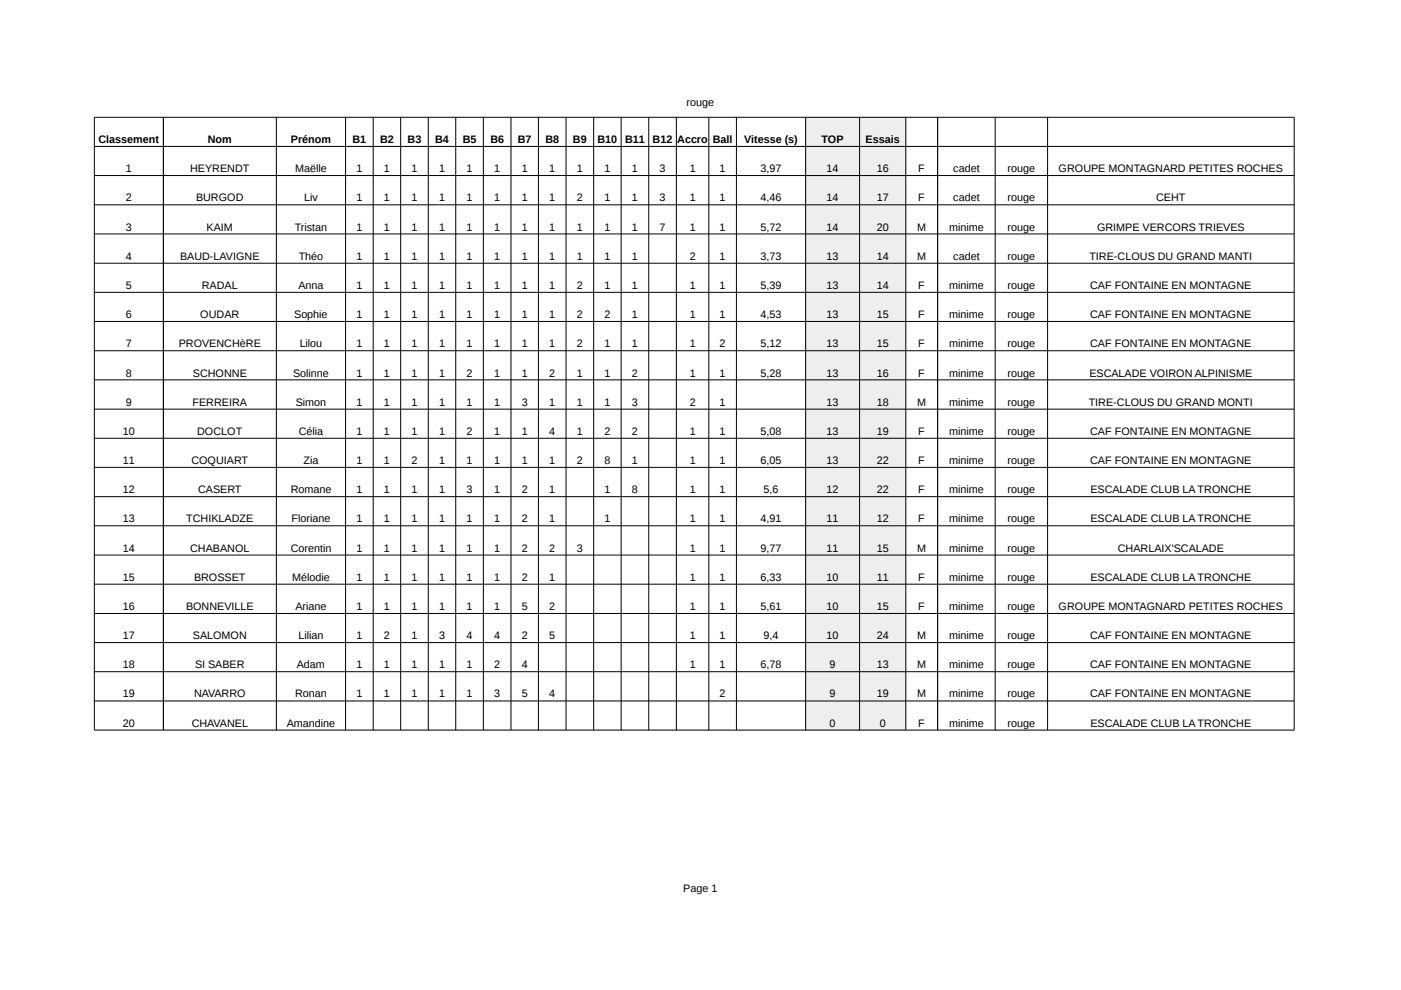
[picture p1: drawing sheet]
<svg xmlns="http://www.w3.org/2000/svg" width="297mm" height="210mm" viewBox="0 0 297 210" stroke-linecap="round" stroke-linejoin="round" font-family="sans-serif">
<defs><g id="words">
<g font-size="2.3">
<text x="145.6" y="22.4">rouge</text>
<text x="20.9" y="30.3">Classement</text>
<text x="44.1" y="30.3">Nom</text>
<text x="61.7" y="30.3">Prénom</text>
<text x="74.7" y="30.3">B1</text>
<text x="80.6" y="30.3">B2</text>
<text x="86.4" y="30.3">B3</text>
<text x="92.3" y="30.3">B4</text>
<text x="98.1" y="30.3">B5</text>
<text x="104" y="30.3">B6</text>
<text x="109.8" y="30.3">B7</text>
<text x="115.6" y="30.3">B8</text>
<text x="121.5" y="30.3">B9</text>
<text x="126.7" y="30.3">B10</text>
<text x="132.5" y="30.3">B11</text>
<text x="138.4" y="30.3">B12</text>
<text x="143.6" y="30.3">Accro</text>
<text x="151.1" y="30.3">Ball</text>
<text x="157.8" y="30.3">Vitesse (s)</text>
<text x="174.2" y="30.3">TOP</text>
<text x="183.5" y="30.3">Essais</text>
<text x="26.7" y="36.5">1</text>
<text x="40.3" y="36.5">HEYRENDT</text>
<text x="62.6" y="36.5">Maëlle</text>
<text x="75.6" y="36.5">1</text>
<text x="81.4" y="36.5">1</text>
<text x="87.2" y="36.5">1</text>
<text x="93.1" y="36.5">1</text>
<text x="98.9" y="36.5">1</text>
<text x="104.8" y="36.5">1</text>
<text x="110.6" y="36.5">1</text>
<text x="116.5" y="36.5">1</text>
<text x="122.3" y="36.5">1</text>
<text x="128.2" y="36.5">1</text>
<text x="134" y="36.5">1</text>
<text x="139.8" y="36.5">3</text>
<text x="146.2" y="36.5">1</text>
<text x="152.6" y="36.5">1</text>
<text x="161.3" y="36.5">3,97</text>
<text x="175.3" y="36.5">14</text>
<text x="185.9" y="36.5">16</text>
<text x="194.7" y="36.5">F</text>
<text x="202.1" y="36.5">cadet</text>
<text x="213.6" y="36.5">rouge</text>
<text x="224.4" y="36.5">GROUPE MONTAGNARD PETITES ROCHES</text>
<text x="26.7" y="42.7">2</text>
<text x="41.6" y="42.7">BURGOD</text>
<text x="64.5" y="42.7">Liv</text>
<text x="75.6" y="42.7">1</text>
<text x="81.4" y="42.7">1</text>
<text x="87.2" y="42.7">1</text>
<text x="93.1" y="42.7">1</text>
<text x="98.9" y="42.7">1</text>
<text x="104.8" y="42.7">1</text>
<text x="110.6" y="42.7">1</text>
<text x="116.5" y="42.7">1</text>
<text x="122.3" y="42.7">2</text>
<text x="128.2" y="42.7">1</text>
<text x="134" y="42.7">1</text>
<text x="139.8" y="42.7">3</text>
<text x="146.2" y="42.7">1</text>
<text x="152.6" y="42.7">1</text>
<text x="161.3" y="42.7">4,46</text>
<text x="175.3" y="42.7">14</text>
<text x="185.9" y="42.7">17</text>
<text x="194.7" y="42.7">F</text>
<text x="202.1" y="42.7">cadet</text>
<text x="213.6" y="42.7">rouge</text>
<text x="245.1" y="42.7">CEHT</text>
<text x="26.7" y="48.9">3</text>
<text x="43.8" y="48.9">KAIM</text>
<text x="62.5" y="48.9">Tristan</text>
<text x="75.6" y="48.9">1</text>
<text x="81.4" y="48.9">1</text>
<text x="87.2" y="48.9">1</text>
<text x="93.1" y="48.9">1</text>
<text x="98.9" y="48.9">1</text>
<text x="104.8" y="48.9">1</text>
<text x="110.6" y="48.9">1</text>
<text x="116.5" y="48.9">1</text>
<text x="122.3" y="48.9">1</text>
<text x="128.2" y="48.9">1</text>
<text x="134" y="48.9">1</text>
<text x="139.8" y="48.9">7</text>
<text x="146.2" y="48.9">1</text>
<text x="152.6" y="48.9">1</text>
<text x="161.3" y="48.9">5,72</text>
<text x="175.3" y="48.9">14</text>
<text x="185.9" y="48.9">20</text>
<text x="194.5" y="48.9">M</text>
<text x="201.2" y="48.9">minime</text>
<text x="213.6" y="48.9">rouge</text>
<text x="232.6" y="48.9">GRIMPE VERCORS TRIEVES</text>
<text x="26.7" y="55.1">4</text>
<text x="38.2" y="55.1">BAUD-LAVIGNE</text>
<text x="63.3" y="55.1">Théo</text>
<text x="75.6" y="55.1">1</text>
<text x="81.4" y="55.1">1</text>
<text x="87.2" y="55.1">1</text>
<text x="93.1" y="55.1">1</text>
<text x="98.9" y="55.1">1</text>
<text x="104.8" y="55.1">1</text>
<text x="110.6" y="55.1">1</text>
<text x="116.5" y="55.1">1</text>
<text x="122.3" y="55.1">1</text>
<text x="128.2" y="55.1">1</text>
<text x="134" y="55.1">1</text>
<text x="146.2" y="55.1">2</text>
<text x="152.6" y="55.1">1</text>
<text x="161.3" y="55.1">3,73</text>
<text x="175.3" y="55.1">13</text>
<text x="185.9" y="55.1">14</text>
<text x="194.5" y="55.1">M</text>
<text x="202.1" y="55.1">cadet</text>
<text x="213.6" y="55.1">rouge</text>
<text x="231" y="55.1">TIRE-CLOUS DU GRAND MANTI</text>
<text x="26.7" y="61.3">5</text>
<text x="42.8" y="61.3">RADAL</text>
<text x="63.3" y="61.3">Anna</text>
<text x="75.6" y="61.3">1</text>
<text x="81.4" y="61.3">1</text>
<text x="87.2" y="61.3">1</text>
<text x="93.1" y="61.3">1</text>
<text x="98.9" y="61.3">1</text>
<text x="104.8" y="61.3">1</text>
<text x="110.6" y="61.3">1</text>
<text x="116.5" y="61.3">1</text>
<text x="122.3" y="61.3">2</text>
<text x="128.2" y="61.3">1</text>
<text x="134" y="61.3">1</text>
<text x="146.2" y="61.3">1</text>
<text x="152.6" y="61.3">1</text>
<text x="161.3" y="61.3">5,39</text>
<text x="175.3" y="61.3">13</text>
<text x="185.9" y="61.3">14</text>
<text x="194.7" y="61.3">F</text>
<text x="201.2" y="61.3">minime</text>
<text x="213.6" y="61.3">rouge</text>
<text x="231.1" y="61.3">CAF FONTAINE EN MONTAGNE</text>
<text x="26.7" y="67.5">6</text>
<text x="42.5" y="67.5">OUDAR</text>
<text x="62.4" y="67.5">Sophie</text>
<text x="75.6" y="67.5">1</text>
<text x="81.4" y="67.5">1</text>
<text x="87.2" y="67.5">1</text>
<text x="93.1" y="67.5">1</text>
<text x="98.9" y="67.5">1</text>
<text x="104.8" y="67.5">1</text>
<text x="110.6" y="67.5">1</text>
<text x="116.5" y="67.5">1</text>
<text x="122.3" y="67.5">2</text>
<text x="128.2" y="67.5">2</text>
<text x="134" y="67.5">1</text>
<text x="146.2" y="67.5">1</text>
<text x="152.6" y="67.5">1</text>
<text x="161.3" y="67.5">4,53</text>
<text x="175.3" y="67.5">13</text>
<text x="185.9" y="67.5">15</text>
<text x="194.7" y="67.5">F</text>
<text x="201.2" y="67.5">minime</text>
<text x="213.6" y="67.5">rouge</text>
<text x="231.1" y="67.5">CAF FONTAINE EN MONTAGNE</text>
<text x="26.7" y="73.7">7</text>
<text x="37.9" y="73.7">PROVENCHèRE</text>
<text x="63.5" y="73.7">Lilou</text>
<text x="75.6" y="73.7">1</text>
<text x="81.4" y="73.7">1</text>
<text x="87.2" y="73.7">1</text>
<text x="93.1" y="73.7">1</text>
<text x="98.9" y="73.7">1</text>
<text x="104.8" y="73.7">1</text>
<text x="110.6" y="73.7">1</text>
<text x="116.5" y="73.7">1</text>
<text x="122.3" y="73.7">2</text>
<text x="128.2" y="73.7">1</text>
<text x="134" y="73.7">1</text>
<text x="146.2" y="73.7">1</text>
<text x="152.6" y="73.7">2</text>
<text x="161.3" y="73.7">5,12</text>
<text x="175.3" y="73.7">13</text>
<text x="185.9" y="73.7">15</text>
<text x="194.7" y="73.7">F</text>
<text x="201.2" y="73.7">minime</text>
<text x="213.6" y="73.7">rouge</text>
<text x="231.1" y="73.7">CAF FONTAINE EN MONTAGNE</text>
<text x="26.7" y="79.8">8</text>
<text x="40.9" y="79.8">SCHONNE</text>
<text x="62.1" y="79.8">Solinne</text>
<text x="75.6" y="79.8">1</text>
<text x="81.4" y="79.8">1</text>
<text x="87.2" y="79.8">1</text>
<text x="93.1" y="79.8">1</text>
<text x="98.9" y="79.8">2</text>
<text x="104.8" y="79.8">1</text>
<text x="110.6" y="79.8">1</text>
<text x="116.5" y="79.8">2</text>
<text x="122.3" y="79.8">1</text>
<text x="128.2" y="79.8">1</text>
<text x="134" y="79.8">2</text>
<text x="146.2" y="79.8">1</text>
<text x="152.6" y="79.8">1</text>
<text x="161.3" y="79.8">5,28</text>
<text x="175.3" y="79.8">13</text>
<text x="185.9" y="79.8">16</text>
<text x="194.7" y="79.8">F</text>
<text x="201.2" y="79.8">minime</text>
<text x="213.6" y="79.8">rouge</text>
<text x="231" y="79.8">ESCALADE VOIRON ALPINISME</text>
<text x="26.7" y="86">9</text>
<text x="40.8" y="86">FERREIRA</text>
<text x="62.7" y="86">Simon</text>
<text x="75.6" y="86">1</text>
<text x="81.4" y="86">1</text>
<text x="87.2" y="86">1</text>
<text x="93.1" y="86">1</text>
<text x="98.9" y="86">1</text>
<text x="104.8" y="86">1</text>
<text x="110.6" y="86">3</text>
<text x="116.5" y="86">1</text>
<text x="122.3" y="86">1</text>
<text x="128.2" y="86">1</text>
<text x="134" y="86">3</text>
<text x="146.2" y="86">2</text>
<text x="152.6" y="86">1</text>
<text x="175.3" y="86">13</text>
<text x="185.9" y="86">18</text>
<text x="194.5" y="86">M</text>
<text x="201.2" y="86">minime</text>
<text x="213.6" y="86">rouge</text>
<text x="230.8" y="86">TIRE-CLOUS DU GRAND MONTI</text>
<text x="26" y="92.2">10</text>
<text x="41.8" y="92.2">DOCLOT</text>
<text x="63.4" y="92.2">Célia</text>
<text x="75.6" y="92.2">1</text>
<text x="81.4" y="92.2">1</text>
<text x="87.2" y="92.2">1</text>
<text x="93.1" y="92.2">1</text>
<text x="98.9" y="92.2">2</text>
<text x="104.8" y="92.2">1</text>
<text x="110.6" y="92.2">1</text>
<text x="116.5" y="92.2">4</text>
<text x="122.3" y="92.2">1</text>
<text x="128.2" y="92.2">2</text>
<text x="134" y="92.2">2</text>
<text x="146.2" y="92.2">1</text>
<text x="152.6" y="92.2">1</text>
<text x="161.3" y="92.2">5,08</text>
<text x="175.3" y="92.2">13</text>
<text x="185.9" y="92.2">19</text>
<text x="194.7" y="92.2">F</text>
<text x="201.2" y="92.2">minime</text>
<text x="213.6" y="92.2">rouge</text>
<text x="231.1" y="92.2">CAF FONTAINE EN MONTAGNE</text>
<text x="26" y="98.4">11</text>
<text x="40.6" y="98.4">COQUIART</text>
<text x="64.3" y="98.4">Zia</text>
<text x="75.6" y="98.4">1</text>
<text x="81.4" y="98.4">1</text>
<text x="87.2" y="98.4">2</text>
<text x="93.1" y="98.4">1</text>
<text x="98.9" y="98.4">1</text>
<text x="104.8" y="98.4">1</text>
<text x="110.6" y="98.4">1</text>
<text x="116.5" y="98.4">1</text>
<text x="122.3" y="98.4">2</text>
<text x="128.2" y="98.4">8</text>
<text x="134" y="98.4">1</text>
<text x="146.2" y="98.4">1</text>
<text x="152.6" y="98.4">1</text>
<text x="161.3" y="98.4">6,05</text>
<text x="175.3" y="98.4">13</text>
<text x="185.9" y="98.4">22</text>
<text x="194.7" y="98.4">F</text>
<text x="201.2" y="98.4">minime</text>
<text x="213.6" y="98.4">rouge</text>
<text x="231.1" y="98.4">CAF FONTAINE EN MONTAGNE</text>
<text x="26" y="104.6">12</text>
<text x="42" y="104.6">CASERT</text>
<text x="61.6" y="104.6">Romane</text>
<text x="75.6" y="104.6">1</text>
<text x="81.4" y="104.6">1</text>
<text x="87.2" y="104.6">1</text>
<text x="93.1" y="104.6">1</text>
<text x="98.9" y="104.6">3</text>
<text x="104.8" y="104.6">1</text>
<text x="110.6" y="104.6">2</text>
<text x="116.5" y="104.6">1</text>
<text x="128.2" y="104.6">1</text>
<text x="134" y="104.6">8</text>
<text x="146.2" y="104.6">1</text>
<text x="152.6" y="104.6">1</text>
<text x="161.9" y="104.6">5,6</text>
<text x="175.3" y="104.6">12</text>
<text x="185.9" y="104.6">22</text>
<text x="194.7" y="104.6">F</text>
<text x="201.2" y="104.6">minime</text>
<text x="213.6" y="104.6">rouge</text>
<text x="231.2" y="104.6">ESCALADE CLUB LA TRONCHE</text>
<text x="26" y="110.8">13</text>
<text x="39.5" y="110.8">TCHIKLADZE</text>
<text x="61.8" y="110.8">Floriane</text>
<text x="75.6" y="110.8">1</text>
<text x="81.4" y="110.8">1</text>
<text x="87.2" y="110.8">1</text>
<text x="93.1" y="110.8">1</text>
<text x="98.9" y="110.8">1</text>
<text x="104.8" y="110.8">1</text>
<text x="110.6" y="110.8">2</text>
<text x="116.5" y="110.8">1</text>
<text x="128.2" y="110.8">1</text>
<text x="146.2" y="110.8">1</text>
<text x="152.6" y="110.8">1</text>
<text x="161.3" y="110.8">4,91</text>
<text x="175.3" y="110.8">11</text>
<text x="185.9" y="110.8">12</text>
<text x="194.7" y="110.8">F</text>
<text x="201.2" y="110.8">minime</text>
<text x="213.6" y="110.8">rouge</text>
<text x="231.2" y="110.8">ESCALADE CLUB LA TRONCHE</text>
<text x="26" y="116.9">14</text>
<text x="40.3" y="116.9">CHABANOL</text>
<text x="61.6" y="116.9">Corentin</text>
<text x="75.6" y="116.9">1</text>
<text x="81.4" y="116.9">1</text>
<text x="87.2" y="116.9">1</text>
<text x="93.1" y="116.9">1</text>
<text x="98.9" y="116.9">1</text>
<text x="104.8" y="116.9">1</text>
<text x="110.6" y="116.9">2</text>
<text x="116.5" y="116.9">2</text>
<text x="122.3" y="116.9">3</text>
<text x="146.2" y="116.9">1</text>
<text x="152.6" y="116.9">1</text>
<text x="161.3" y="116.9">9,77</text>
<text x="175.3" y="116.9">11</text>
<text x="185.9" y="116.9">15</text>
<text x="194.5" y="116.9">M</text>
<text x="201.2" y="116.9">minime</text>
<text x="213.6" y="116.9">rouge</text>
<text x="237" y="116.9">CHARLAIX'SCALADE</text>
<text x="26" y="123.2">15</text>
<text x="41.1" y="123.2">BROSSET</text>
<text x="61.9" y="123.2">Mélodie</text>
<text x="75.6" y="123.2">1</text>
<text x="81.4" y="123.2">1</text>
<text x="87.2" y="123.2">1</text>
<text x="93.1" y="123.2">1</text>
<text x="98.9" y="123.2">1</text>
<text x="104.8" y="123.2">1</text>
<text x="110.6" y="123.2">2</text>
<text x="116.5" y="123.2">1</text>
<text x="146.2" y="123.2">1</text>
<text x="152.6" y="123.2">1</text>
<text x="161.3" y="123.2">6,33</text>
<text x="175.3" y="123.2">10</text>
<text x="185.9" y="123.2">11</text>
<text x="194.7" y="123.2">F</text>
<text x="201.2" y="123.2">minime</text>
<text x="213.6" y="123.2">rouge</text>
<text x="231.2" y="123.2">ESCALADE CLUB LA TRONCHE</text>
<text x="26" y="129.3">16</text>
<text x="39.4" y="129.3">BONNEVILLE</text>
<text x="62.6" y="129.3">Ariane</text>
<text x="75.6" y="129.3">1</text>
<text x="81.4" y="129.3">1</text>
<text x="87.2" y="129.3">1</text>
<text x="93.1" y="129.3">1</text>
<text x="98.9" y="129.3">1</text>
<text x="104.8" y="129.3">1</text>
<text x="110.6" y="129.3">5</text>
<text x="116.5" y="129.3">2</text>
<text x="146.2" y="129.3">1</text>
<text x="152.6" y="129.3">1</text>
<text x="161.3" y="129.3">5,61</text>
<text x="175.3" y="129.3">10</text>
<text x="185.9" y="129.3">15</text>
<text x="194.7" y="129.3">F</text>
<text x="201.2" y="129.3">minime</text>
<text x="213.6" y="129.3">rouge</text>
<text x="224.4" y="129.3">GROUPE MONTAGNARD PETITES ROCHES</text>
<text x="26" y="135.5">17</text>
<text x="40.9" y="135.5">SALOMON</text>
<text x="63.3" y="135.5">Lilian</text>
<text x="75.6" y="135.5">1</text>
<text x="81.4" y="135.5">2</text>
<text x="87.2" y="135.5">1</text>
<text x="93.1" y="135.5">3</text>
<text x="98.9" y="135.5">4</text>
<text x="104.8" y="135.5">4</text>
<text x="110.6" y="135.5">2</text>
<text x="116.5" y="135.5">5</text>
<text x="146.2" y="135.5">1</text>
<text x="152.6" y="135.5">1</text>
<text x="161.9" y="135.5">9,4</text>
<text x="175.3" y="135.5">10</text>
<text x="185.9" y="135.5">24</text>
<text x="194.5" y="135.5">M</text>
<text x="201.2" y="135.5">minime</text>
<text x="213.6" y="135.5">rouge</text>
<text x="231.1" y="135.5">CAF FONTAINE EN MONTAGNE</text>
<text x="26" y="141.7">18</text>
<text x="41.3" y="141.7">SI SABER</text>
<text x="62.9" y="141.7">Adam</text>
<text x="75.6" y="141.7">1</text>
<text x="81.4" y="141.7">1</text>
<text x="87.2" y="141.7">1</text>
<text x="93.1" y="141.7">1</text>
<text x="98.9" y="141.7">1</text>
<text x="104.8" y="141.7">2</text>
<text x="110.6" y="141.7">4</text>
<text x="146.2" y="141.7">1</text>
<text x="152.6" y="141.7">1</text>
<text x="161.3" y="141.7">6,78</text>
<text x="175.9" y="141.7">9</text>
<text x="185.9" y="141.7">13</text>
<text x="194.5" y="141.7">M</text>
<text x="201.2" y="141.7">minime</text>
<text x="213.6" y="141.7">rouge</text>
<text x="231.1" y="141.7">CAF FONTAINE EN MONTAGNE</text>
<text x="26" y="147.9">19</text>
<text x="41.1" y="147.9">NAVARRO</text>
<text x="62.5" y="147.9">Ronan</text>
<text x="75.6" y="147.9">1</text>
<text x="81.4" y="147.9">1</text>
<text x="87.2" y="147.9">1</text>
<text x="93.1" y="147.9">1</text>
<text x="98.9" y="147.9">1</text>
<text x="104.8" y="147.9">3</text>
<text x="110.6" y="147.9">5</text>
<text x="116.5" y="147.9">4</text>
<text x="152.6" y="147.9">2</text>
<text x="175.9" y="147.9">9</text>
<text x="185.9" y="147.9">19</text>
<text x="194.5" y="147.9">M</text>
<text x="201.2" y="147.9">minime</text>
<text x="213.6" y="147.9">rouge</text>
<text x="231.1" y="147.9">CAF FONTAINE EN MONTAGNE</text>
<text x="26" y="154.1">20</text>
<text x="40.6" y="154.1">CHAVANEL</text>
<text x="60.8" y="154.1">Amandine</text>
<text x="175.9" y="154.1">0</text>
<text x="186.5" y="154.1">0</text>
<text x="194.7" y="154.1">F</text>
<text x="201.2" y="154.1">minime</text>
<text x="213.6" y="154.1">rouge</text>
<text x="231.2" y="154.1">ESCALADE CLUB LA TRONCHE</text>
<text x="144.9" y="189.2">Page 1</text>
</g>
</g></defs>
<path d="M170.8 24.8h21.2v24.8h-21.2z" fill-rule="evenodd" fill="#eee"/>
<g fill="#fff">
<path d="M192 24.8h6.8v24.8h-6.8z" fill-rule="evenodd"/>
<path d="M198.8 24.8h75.6v24.8h-75.6z" fill-rule="evenodd"/>
<path d="M274.4 24.8v24.8z" fill-rule="evenodd"/>
</g>
<path d="M170.8 49.6h21.2v6.2h-21.2z" fill-rule="evenodd" fill="#eee"/>
<g fill="#fff">
<path d="M20 55.8h14.6v99h-14.6z" fill-rule="evenodd"/>
<path d="M34.6 55.8v99z" fill-rule="evenodd"/>
<path d="M34.6 55.8h136.2v99h-136.2z" fill-rule="evenodd"/>
</g>
<path d="M170.8 55.8h21.2v99h-21.2z" fill-rule="evenodd" fill="#eee"/>
<g fill="#fff">
<path d="M192 55.8h6.8v99h-6.8z" fill-rule="evenodd"/>
<path d="M198.8 55.8h75.6v99h-75.6z" fill-rule="evenodd"/>
<path d="M274.4 55.8v99z" fill-rule="evenodd"/>
</g>
<g fill="none" stroke="#000" stroke-width=".21">
<path d="M20 24.9h254.4v129.9h-254.4zM20 31h254.4M20 37.2h254.4M34.6 24.9v129.9M58.6 24.9v129.9M73.3 24.9v129.9M79.1 24.9v129.9M84.9 24.9v129.9M90.8 24.9v129.9M96.6 24.9v129.9M102.5 24.9v129.9M108.3 24.9v129.9"/>
<path d="M114.2 24.9v129.9M120 24.9v129.9M125.9 24.9v129.9M131.7 24.9v129.9M137.5 24.9v129.9M143.4 24.9v129.9M150.3 24.9v129.9M156.1 24.9v129.9M170.8 24.9v129.9M182.2 24.9v129.9M192.1 24.9v129.9M198.8 24.9v129.9"/>
<path d="M211 24.9v129.9M222.1 24.9v129.9M20 43.4h254.4M20 49.6h254.4M20 55.8h254.4M20 62h254.4M20 68.2h254.4M20 74.4h254.4M20 80.5h254.4M20 86.7h254.4M20 92.9h254.4M20 99.1h254.4"/>
<path d="M20 105.3h254.4M20 111.5h254.4M20 117.7h254.4M20 123.9h254.4M20 130.1h254.4M20 136.2h254.4M20 142.4h254.4M20 148.6h254.4"/>
</g>
<use href="#words"/>
</svg>
